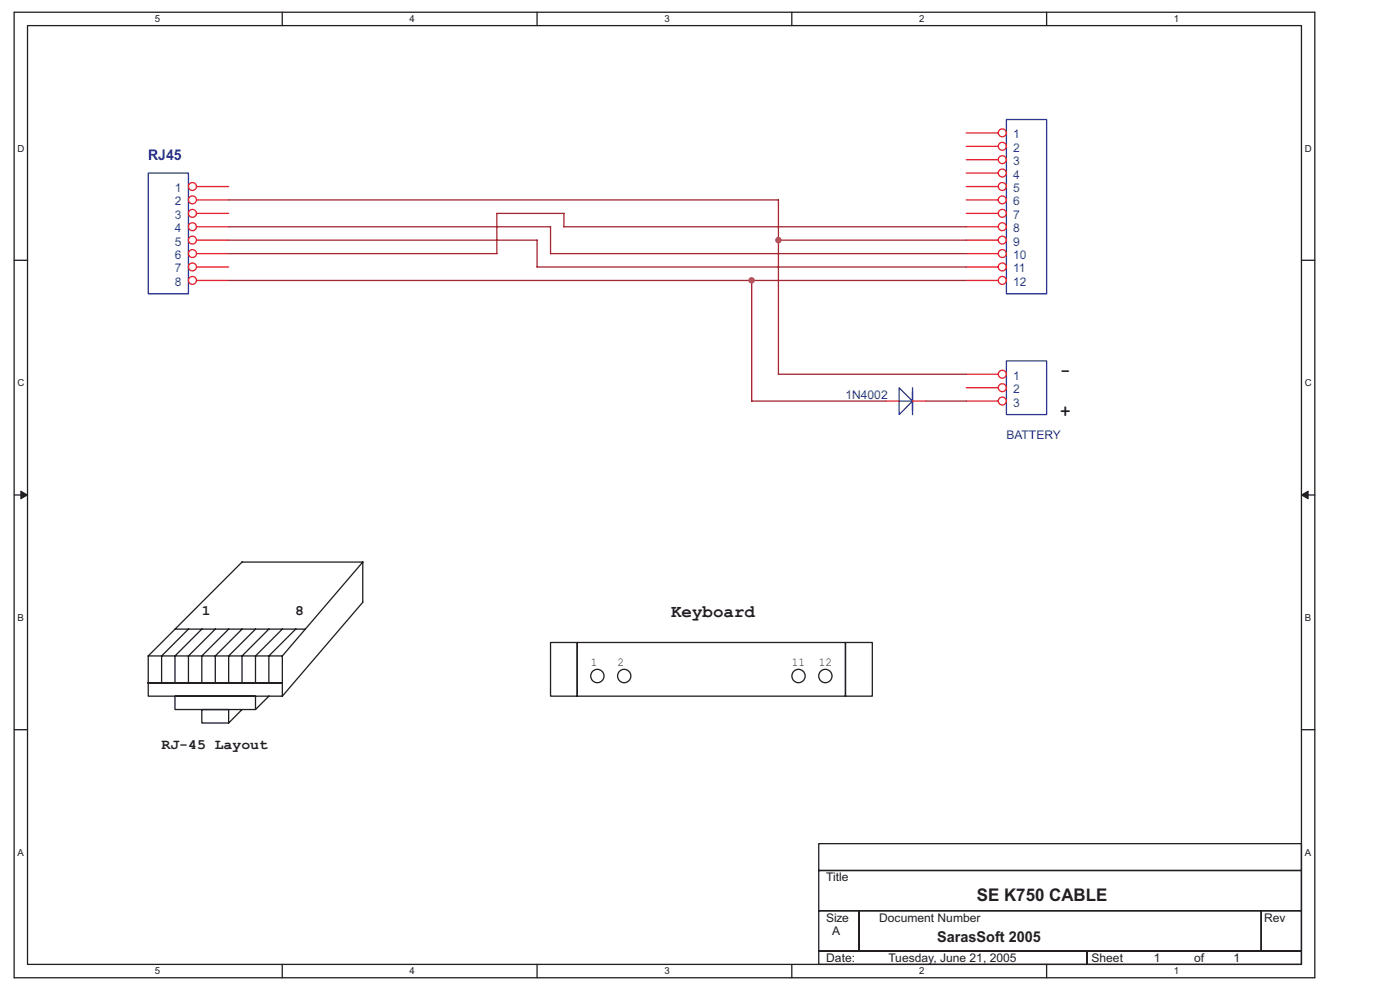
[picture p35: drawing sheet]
<svg xmlns="http://www.w3.org/2000/svg" width="297mm" height="210mm" viewBox="0 0 297 210" stroke-linecap="round" stroke-linejoin="round" font-family="sans-serif">
<defs><g id="words">
<text font-size="3.7" fill="#231f20" x="207.2" y="191.2">SE K750 CABLE</text>
<g font-size="3.6" fill="#231f20">
<text x="224.9" y="79.7">-</text>
<text x="224.9" y="88.2">+</text>
<text x="142.4" y="130.9">Keyboard</text>
</g>
<text font-size="3.2" fill="#231f20" x="198.8" y="199.9">SarasSoft 2005</text>
<text font-size="3.1" fill="#2e3090" x="31.4" y="34">RJ45</text>
<g font-size="3" fill="#231f20">
<text x="42.8" y="130.4">1</text>
<text x="62.6" y="130.4">8</text>
<text x="34.3" y="158.8">RJ-45 Layout</text>
</g>
<g font-size="2.6" fill="#231f20">
<text x="125.3" y="141.2">1</text>
<text x="131" y="141.2">2</text>
<text x="168" y="141.2">11</text>
<text x="173.7" y="141.2">12</text>
</g>
<g font-size="2.5" fill="#14589f">
<text x="214.9" y="29.4">1</text>
<text x="214.9" y="32.2">2</text>
<text x="214.9" y="35">3</text>
<text x="37.1" y="40.7">1</text>
<text x="214.9" y="37.9">4</text>
<text x="214.9" y="40.7">5</text>
<text x="37.1" y="43.6">2</text>
<text x="37.1" y="46.4">3</text>
<text x="214.9" y="43.6">6</text>
<text x="214.9" y="46.4">7</text>
<text x="37.1" y="49.3">4</text>
<text x="37.1" y="52.1">5</text>
<text x="214.9" y="49.3">8</text>
<text x="214.9" y="52.1">9</text>
<text x="37.1" y="55">6</text>
<text x="37.1" y="57.8">7</text>
<text x="214.9" y="55">10</text>
<text x="214.9" y="57.8">11</text>
<text x="37.1" y="60.7">8</text>
<text x="214.9" y="60.7">12</text>
<text x="214.9" y="80.6">1</text>
<text x="214.9" y="83.4">2</text>
<text x="214.9" y="86.2">3</text>
</g>
<g font-size="2.5" fill="#2e3090">
<text x="179.4" y="84.6">1N4002</text>
<text x="213.5" y="93.1">BATTERY</text>
</g>
<g font-size="2.5" fill="#231f20">
<text x="175.3" y="187">Title</text>
<text x="175.3" y="195.5">Size</text>
<text x="186.5" y="195.5">Document Number</text>
<text x="268.2" y="195.5">Rev</text>
<text x="176.5" y="198.3">A</text>
<text x="175.3" y="204">Date:</text>
<text x="188.5" y="204">Tuesday, June 21, 2005</text>
<text x="231.6" y="204">Sheet</text>
<text x="244.8" y="204">1</text>
<text x="253.3" y="204">of</text>
<text x="261.7" y="204">1</text>
</g>
<g font-size="2" fill="#231f20">
<text x="32.8" y="4.7">5</text>
<text x="86.9" y="4.7">4</text>
<text x="140.9" y="4.7">3</text>
<text x="195" y="4.7">2</text>
<text x="249" y="4.7">1</text>
<text x="3.7" y="32.2">D</text>
<text x="276.8" y="32.2">D</text>
<text x="3.7" y="82">C</text>
<text x="276.8" y="82">C</text>
<text x="3.7" y="131.7">B</text>
<text x="276.8" y="131.7">B</text>
<text x="3.7" y="181.5">A</text>
<text x="276.8" y="181.5">A</text>
<text x="32.8" y="206.7">5</text>
<text x="86.9" y="206.7">4</text>
<text x="140.9" y="206.7">3</text>
<text x="195" y="206.7">2</text>
<text x="249" y="206.7">1</text>
</g>
</g></defs>
<path d="M3 2.6h275.9v204.8h-275.9zM5.8 5.4h270.3v199.2h-270.3z" fill="none" stroke="#231f20" stroke-width=".28"/>
<g fill="#fff">
<path d="M32.8 2.9h1.2v2.3h-1.2z"/>
<path d="M32.8 204.8h1.2v2.3h-1.2z"/>
</g>
<path d="M59.9 2.6v2.8M59.9 204.6v2.8" fill="none" stroke="#231f20" stroke-width=".28"/>
<g fill="#fff">
<path d="M86.9 2.9h1.1v2.3h-1.1z"/>
<path d="M86.9 204.8h1.1v2.3h-1.1z"/>
</g>
<path d="M113.9 2.6v2.8M113.9 204.6v2.8" fill="none" stroke="#231f20" stroke-width=".28"/>
<g fill="#fff">
<path d="M140.9 2.9h1.2v2.3h-1.2z"/>
<path d="M140.9 204.8h1.2v2.3h-1.2z"/>
</g>
<path d="M168 2.6v2.8M168 204.6v2.8" fill="none" stroke="#231f20" stroke-width=".28"/>
<g fill="#fff">
<path d="M195 2.9h1.1v2.3h-1.1z"/>
<path d="M195 204.8h1.1v2.3h-1.1z"/>
</g>
<path d="M222 2.6v2.8M222 204.6v2.8" fill="none" stroke="#231f20" stroke-width=".28"/>
<g fill="#fff">
<path d="M249 2.9h1.2v2.3h-1.2z"/>
<path d="M249 204.8h1.2v2.3h-1.2z"/>
<path d="M3.7 30.3h1.5v2.3h-1.5z"/>
<path d="M276.8 30.3h1.5v2.3h-1.5z"/>
<path d="M3.7 80.1h1.5v2.3h-1.5z"/>
<path d="M276.8 80.1h1.5v2.3h-1.5z"/>
</g>
<path d="M3 55.2h2.8M276.1 55.2h2.8" fill="none" stroke="#231f20" stroke-width=".28"/>
<g fill="#fff">
<path d="M3.7 129.9h1.4v2.3h-1.4z"/>
<path d="M276.8 129.9h1.4v2.3h-1.4z"/>
</g>
<path d="M3 105h2.8M276.1 105h2.8" fill="none" stroke="#231f20" stroke-width=".28"/>
<g fill="#231f20" stroke="#231f20" stroke-width=".21">
<path d="M4.4 104.2l1.4 .8-1.4 .8z" fill-rule="evenodd"/>
<path d="M276.1 105l1.4-.8v1.6z" fill-rule="evenodd"/>
</g>
<g fill="#fff">
<path d="M3.7 179.7h1.4v2.3h-1.4z"/>
<path d="M276.8 179.7h1.4v2.3h-1.4z"/>
</g>
<g fill="none" stroke="#231f20" stroke-width=".28">
<path d="M51.3 119.2h25.7M51.4 119.2l-20 19.9M77 119.2v8.6M77 119.2l-17.1 19.9v5.8M31.4 139.1v5.8l28.5-.1M31.4 139.1h28.5M37.1 133.4h27.6M40 133.4l-5.7 5.7v5.8M42.8 133.4l-5.7 5.7v5.8M45.7 133.4l-5.7 5.7v5.8M48.5 133.4l-5.7 5.7v5.8M51.4 133.4l-5.7 5.7v5.8"/>
<path d="M54.2 133.4l-5.7 5.7v5.8M57.1 133.4l-5.8 5.7v5.8M59.9 133.4l-5.7 5.7v5.8M62.8 133.4l-5.8 5.7v5.8M77 127.7l-17.1 20M116.8 136.3h5.7v11.4h-5.7zM122.5 136.3h56.9v11.4h-56.9zM179.4 136.3h5.7v11.4h-5.7zM3 154.8h2.8M31.4 144.8h28.5v2.9h-28.5v-2.9h28.5zM37.1 147.7h17.1v2.8h-17.1zM42.8 150.5h5.7v2.9h-5.7z"/>
<path d="M51.4 150.5l-2.9 2.9M57.1 147.7l-2.9 2.8M276.1 154.8h2.8M173.7 179h102.4v5.7h-102.4zM173.7 184.7h102.4v8.5h-102.4zM173.7 193.2h8.5v8.5h-8.5zM182.2 193.2h85.4v8.5h-85.4zM267.6 193.2h8.5v8.5h-8.5zM173.7 201.7h56.9v2.9h-56.9zM230.6 201.7h45.5v2.9h-45.5z"/>
<circle cx="126.7" cy="143.4" r="1.42"/>
<circle cx="132.4" cy="143.4" r="1.42"/>
<circle cx="169.4" cy="143.4" r="1.42"/>
<circle cx="175.1" cy="143.4" r="1.42"/>
</g>
<path d="M31.4 36.7h8.6v25.6h-8.6zM213.5 25.4h8.5v36.9h-8.5zM213.5 76.6h8.5v11.3h-8.5zM190.7 82.2l2.9 2.9-2.9 2.8zM190.7 85.1h2.9M193.6 82.2v5.8" fill="none" stroke="#2c3695" stroke-width=".28"/>
<g fill="none" stroke="#ee2028" stroke-width=".28">
<path d="M41.7 39.6h6.8M205 28.2h6.8M205 31h6.8M205 33.9h6.8M205 36.7h6.8M205 39.6h6.8M41.7 42.4h6.8M41.7 45.3h6.8M41.7 48.1h6.8M41.7 50.9h6.8M41.7 53.8h6.8M41.7 56.6h6.8"/>
<path d="M41.7 59.5h6.8M205 42.4h6.8M205 45.3h6.8M205 48.1h6.8M205 50.9h6.8M205 53.8h6.8M205 56.6h6.8M205 59.5h6.8M205 79.4h6.8M187.9 85.1h2.8M193.6 85.1h2.8M205 82.2h6.8"/>
<path d="M205 85.1h6.8"/>
<circle cx="40.8" cy="39.6" r=".84"/>
<circle cx="212.6" cy="28.2" r=".84"/>
<circle cx="212.6" cy="31" r=".84"/>
<circle cx="212.6" cy="33.9" r=".84"/>
<circle cx="212.6" cy="39.6" r=".84"/>
<circle cx="212.6" cy="36.7" r=".84"/>
<circle cx="40.8" cy="56.6" r=".84"/>
<circle cx="40.8" cy="45.3" r=".84"/>
<circle cx="40.8" cy="59.5" r=".84"/>
<circle cx="40.8" cy="42.4" r=".84"/>
<circle cx="40.8" cy="48.1" r=".84"/>
<circle cx="40.8" cy="50.9" r=".84"/>
<circle cx="40.8" cy="53.8" r=".84"/>
<circle cx="212.6" cy="56.6" r=".84"/>
<circle cx="212.6" cy="45.3" r=".84"/>
<circle cx="212.6" cy="59.5" r=".84"/>
<circle cx="212.6" cy="42.4" r=".84"/>
<circle cx="212.6" cy="48.1" r=".84"/>
<circle cx="212.6" cy="50.9" r=".84"/>
<circle cx="212.6" cy="53.8" r=".84"/>
<circle cx="212.6" cy="79.4" r=".84"/>
<circle cx="212.6" cy="85.1" r=".84"/>
<circle cx="212.6" cy="82.2" r=".84"/>
</g>
<g fill="none" stroke="#a22934" stroke-width=".28">
<path d="M48.5 50.9h65.4M48.5 42.4h116.7l-.1 37h39.9M48.5 53.8h56.9M48.5 48.1h68.3M48.5 59.5h156.5M105.4 45.2v8.6M105.4 45.3h14.2v2.8h85.4M113.9 50.9v5.7h91.1M116.8 53.8h88.2M116.8 48.1v5.7M159.5 59.5v25.6M165.1 50.9h39.9"/>
<path d="M159.5 85.1h28.4M196.4 85.1h8.6"/>
</g>
<g fill="#b6218b" stroke="#b6218b" stroke-width=".28">
<circle cx="165.1" cy="50.9" r=".55"/>
<circle cx="159.4" cy="59.5" r=".55"/>
</g>
<use href="#words"/>
</svg>
